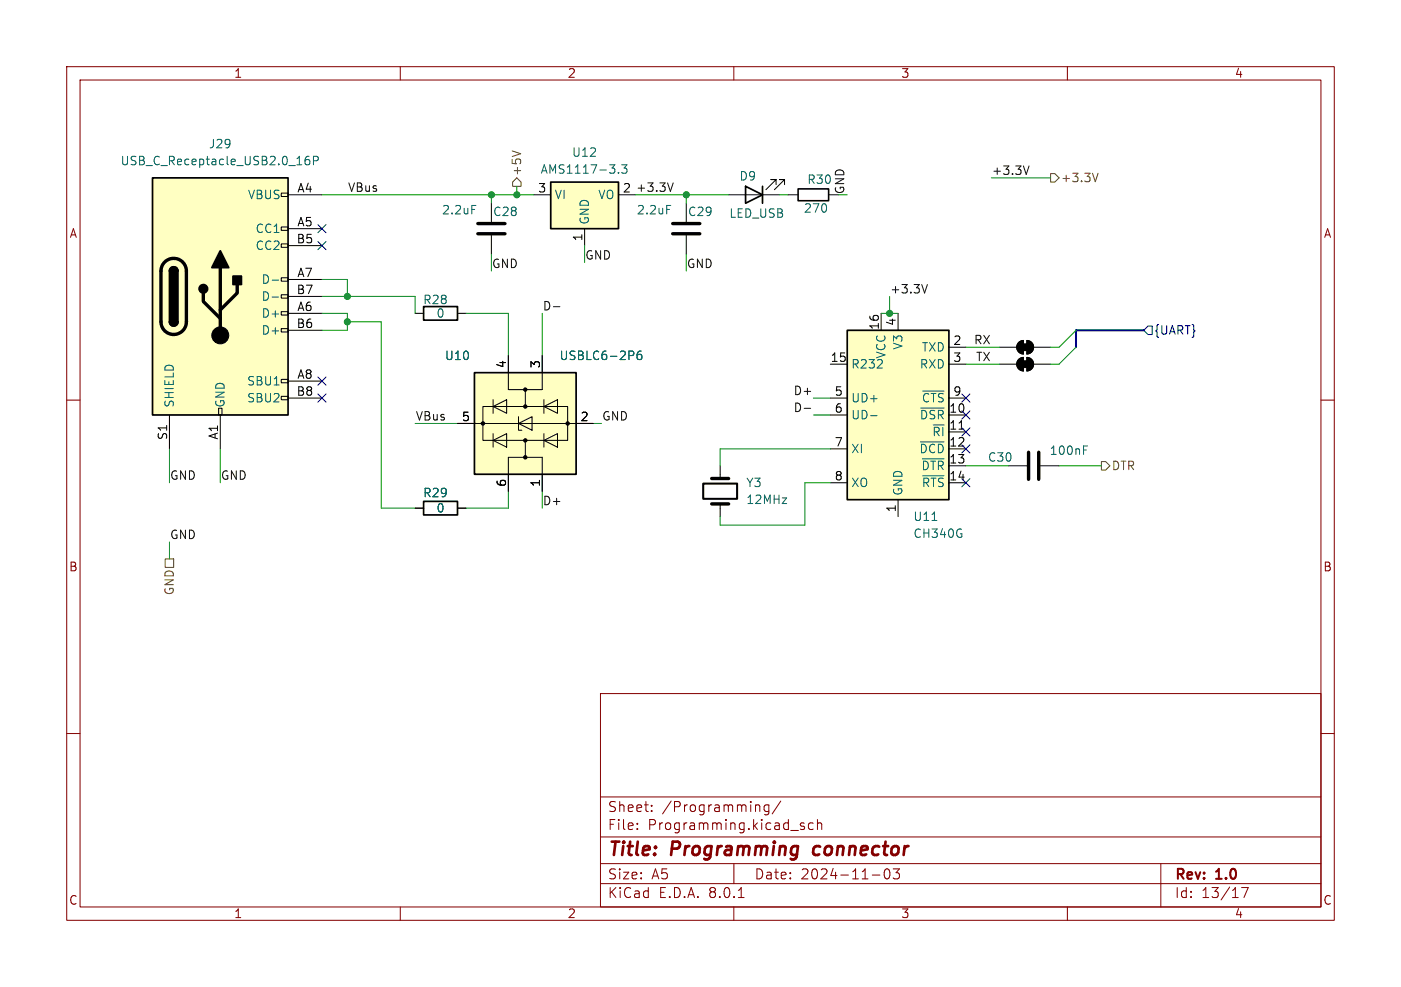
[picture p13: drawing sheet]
<svg xmlns="http://www.w3.org/2000/svg" width="210mm" height="148mm" viewBox="0 0 210 148" stroke-linecap="round" stroke-linejoin="round" font-family="sans-serif">
<defs><g id="words">
<g font-size="2.8" fill="#840000">
<text x="91" y="128.9">Title:</text>
<text x="100.7" y="128.9">Programming</text>
<text x="122.8" y="128.9">connector</text>
</g>
<g font-size="2.1" fill="#840000">
<text x="91" y="124.7">File:</text>
<text x="91" y="122">Sheet:</text>
<text x="97.1" y="124.7">Programming.kicad_sch</text>
<text x="99.2" y="122">/Programming/</text>
<text x="91" y="134.9">KiCad</text>
<text x="91" y="132.1">Size:</text>
<text x="97.7" y="132.1">A5</text>
<text x="98.7" y="134.9">E.D.A.</text>
<text x="106.3" y="134.9">8.0.1</text>
<text x="113" y="132.1">Date:</text>
<text x="120" y="132.1">2024-11-03</text>
<text x="176" y="132.3">Rev:</text>
<text x="176" y="134.9">Id:</text>
<text x="180.1" y="134.9">13/17</text>
<text x="182.4" y="132.3">1.0</text>
</g>
<g font-size="1.8" fill="#840000">
<text x="35" y="11.9">1</text>
<text x="85" y="11.9">2</text>
<text x="135" y="11.9">3</text>
<text x="185" y="11.9">4</text>
<text x="10.3" y="35.9">A</text>
<text x="198.4" y="35.9">A</text>
<text x="10.3" y="85.9">B</text>
<text x="198.3" y="85.9">B</text>
<text x="10.3" y="135.9">C</text>
<text x="35" y="137.9">1</text>
<text x="85" y="137.9">2</text>
<text x="135" y="137.9">3</text>
<text x="185" y="137.9">4</text>
<text x="198.3" y="135.9">C</text>
</g>
<g font-size="1.8" fill="#006464">
<text x="31.2" y="22.5">J29</text>
<text x="85.7" y="23.7">U12</text>
<text x="18" y="25">USB_C_Receptacle_USB2.0_16P</text>
<text x="80.9" y="26.3">AMS1117-3.3</text>
<text x="110.8" y="27.3">D9</text>
<text x="120.9" y="27.8">R30</text>
<text x="37.1" y="30.1">VBUS</text>
<text x="38.2" y="35.2">CC1</text>
<text x="66.2" y="32.4">2.2uF</text>
<text x="73.8" y="32.6">C28</text>
<text x="83.1" y="30.1">VI</text>
<text x="88.5" y="33.8" transform="rotate(-90 88.5 33.8)">GND</text>
<text x="89.6" y="30.1">VO</text>
<text x="95.4" y="32.4">2.2uF</text>
<text x="103" y="32.6">C29</text>
<text x="109.2" y="32.9">LED_USB</text>
<text x="120.4" y="32.1">270</text>
<text x="38.2" y="37.7">CC2</text>
<text x="39.1" y="47.9">D+</text>
<text x="39.1" y="42.8">D-</text>
<text x="39.1" y="45.3">D-</text>
<text x="63.3" y="45.8">R28</text>
<text x="65.3" y="47.9">0</text>
<text x="39.1" y="50.4">D+</text>
<text x="132.9" y="53.9" transform="rotate(-90 132.9 53.9)">VCC</text>
<text x="135.5" y="52.5" transform="rotate(-90 135.5 52.5)">V3</text>
<text x="138.1" y="52.9">TXD</text>
<text x="36.9" y="58">SBU1</text>
<text x="66.6" y="54.2">U10</text>
<text x="83.8" y="54.2">USBLC6-2P6</text>
<text x="127.5" y="55.5">R232</text>
<text x="137.8" y="55.5">RXD</text>
<text x="26.3" y="61.2" transform="rotate(-90 26.3 61.2)">SHIELD</text>
<text x="33.9" y="61.2" transform="rotate(-90 33.9 61.2)">GND</text>
<text x="36.9" y="60.6">SBU2</text>
<text x="127.5" y="60.6">UD+</text>
<text x="127.5" y="63.1">UD-</text>
<text x="137.8" y="63.1">~{DSR}</text>
<text x="138.1" y="60.6">~{CTS}</text>
<text x="139.7" y="65.6">~{RI}</text>
<text x="127.5" y="68.2">XI</text>
<text x="137.7" y="68.2">~{DCD}</text>
<text x="138" y="70.7">~{DTR}</text>
<text x="148" y="69.4">C30</text>
<text x="157.2" y="68.4">100nF</text>
<text x="63.3" y="74.8">R29</text>
<text x="65.3" y="77.1">0</text>
<text x="111.8" y="73.3">Y3</text>
<text x="111.8" y="75.8">12MHz</text>
<text x="127.5" y="73.3">XO</text>
<text x="135.5" y="74.4" transform="rotate(-90 135.5 74.4)">GND</text>
<text x="138.1" y="73.3">~{RTS}</text>
<text x="136.8" y="78.3">U11</text>
<text x="136.8" y="80.9">CH340G</text>
</g>
<g font-size="1.8">
<text x="44.5" y="29">A4</text>
<text x="80.6" y="29">3</text>
<text x="44.5" y="34">A5</text>
<text x="44.4" y="36.6">B5</text>
<text x="44.5" y="41.7">A7</text>
<text x="87.4" y="36.3" transform="rotate(-90 87.4 36.3)">1</text>
<text x="44.4" y="44.2">B7</text>
<text x="44.5" y="46.7">A6</text>
<text x="44.4" y="49.3">B6</text>
<text x="131.8" y="49.6" transform="rotate(-90 131.8 49.6)">16</text>
<text x="134.4" y="49" transform="rotate(-90 134.4 49)">4</text>
<text x="142.8" y="51.8">2</text>
<text x="44.4" y="59.4">B8</text>
<text x="44.5" y="56.9">A8</text>
<text x="75.9" y="55.3" transform="rotate(-90 75.9 55.3)">4</text>
<text x="81" y="55.3" transform="rotate(-90 81 55.3)">3</text>
<text x="124.4" y="54.4">15</text>
<text x="125" y="59.4">5</text>
<text x="142.8" y="54.4">3</text>
<text x="142.8" y="59.4">9</text>
<text x="69.1" y="63.2">5</text>
<text x="86.9" y="63.2">2</text>
<text x="125" y="62">6</text>
<text x="142.2" y="62">10</text>
<text x="142.2" y="64.5">11</text>
<text x="25.1" y="66.1" transform="rotate(-90 25.1 66.1)">S1</text>
<text x="32.8" y="66" transform="rotate(-90 32.8 66)">A1</text>
<text x="125" y="67.1">7</text>
<text x="142.2" y="67.1">12</text>
<text x="142.2" y="69.6">13</text>
<text x="75.9" y="73.1" transform="rotate(-90 75.9 73.1)">6</text>
<text x="81" y="73.1" transform="rotate(-90 81 73.1)">1</text>
<text x="125" y="72.1">8</text>
<text x="134.4" y="76.9" transform="rotate(-90 134.4 76.9)">1</text>
<text x="142.2" y="72.1">14</text>
</g>
<g font-size="1.8" fill="#0f0f0f">
<text x="52.1" y="28.9">VBus</text>
<text x="93.3" y="29">2 +3.3V</text>
<text x="148.6" y="26.3">+3.3V</text>
<text x="73.7" y="40.3">GND</text>
<text x="87.6" y="39">GND</text>
<text x="102.9" y="40.3">GND</text>
<text x="81.3" y="46.6">D-</text>
<text x="133.3" y="44.1">+3.3V</text>
<text x="145.9" y="51.7">RX</text>
<text x="118.9" y="59.3">D+</text>
<text x="146.2" y="54.3">TX</text>
<text x="62.2" y="63.2">VBus</text>
<text x="90.2" y="63.2">GND</text>
<text x="118.9" y="61.9">D-</text>
<text x="25.4" y="72">GND</text>
<text x="33" y="72">GND</text>
<text x="81.3" y="75.9">D+</text>
<text x="25.4" y="80.9">GND</text>
</g>
<g font-size="1.8" fill="#725600">
<text x="78.3" y="26.5" transform="rotate(-90 78.3 26.5)">+5V</text>
<text x="158.9" y="27.5">+3.3V</text>
<text x="166.6" y="70.7">DTR</text>
<text x="26.3" y="89.4" transform="rotate(-90 26.3 89.4)">GND</text>
</g>
<text font-size="1.8" fill="#009600" x="126.7" y="29.2" transform="rotate(-90 126.7 29.2)">GND</text>
<text font-size="1.8" fill="#000084" x="172.9" y="50.4">{UART}</text>
</g></defs>
<g fill="none" stroke="#840000" stroke-width=".15">
<path d="M10 10h190v128h-190zM12 12h186v124h-186zM60 10v2M110 10v2M160 10v2M10 60h2M198 60h2M10 110h2M90 104h108v32h-108zM90 119.5h108M198 110h2M60 136v2"/>
<path d="M90 132.5h108M90 129.5h108M90 125.5h108M95.5 124.2v.2M95.5 123.5v.1M97.7 121.5v.2M97.7 120.8v.1M110 136v2M110 129.5v3M110.7 134.6h.8M113.7 120.7l.2 .2v.8M115.3 120.7v1.2a.41 .41 0 0 1-.7 .2"/>
<path d="M115.3 120.8l-.5-.1-.3 .3v.4l.2 .2h.6M117 120.1l-1.2 1.9M120 123.8l.5 .2 .1 .2-.2 .2-.4-.1M120 123.5h.5M121.9 123.5l-.4-.1-.3 .3v.4l.1 .2h.6M122.5 123.5a.37 .37 0 0 1 .7 .1v.8M122.5 122.9v1.5M130.8 131.2h1.1M132.7 130.4l.3-.1a.94 .94 0 0 1 0 1.5h-.1a.91 .91 0 0 1-.2-1.4zM133.9 130.3h.9l-.5 .6a.41 .41 0 0 1 .5 .2v.4l-.1 .2-.6 .1-.2-.2M160 136v2M174 129.5v6.5"/>
<path d="M186.1 133.1h1l-.6 1.5"/>
</g>
<path d="M122.1 127.1l-.2 .7 .3 .4" fill="none" stroke="#840000" stroke-width=".4"/>
<path d="M153.2 54.1h1v1h-1zM152.7 53.9l.4-.2 .3-.1v2a1.02 1.02 0 0 1-.9-.6 1.02 1.02 0 0 1 .2-1.1zM153.9 53.6a1.02 1.02 0 0 1 1 1 1.02 1.02 0 0 1-1 1z" fill="#000" stroke="#000" stroke-width=".15"/>
<g fill="none" stroke="#000" stroke-width=".15">
<path d="M73.7 30.5v2.8M73.7 35.3v2.8M109.2 29.2h7.6M116.3 27.7v-.8h-.7h.7l-1.5 1.5M117.6 27.7v-.8h-.8h.8l-1.5 1.5M62.2 47h1.3M68.6 47h1.2M149.9 54.6h2.5M152.7 53.9l.4-.2 .3-.1v2a1.02 1.02 0 0 1-.9-.6 1.02 1.02 0 0 1 .2-1.1zM153.9 53.6a1.02 1.02 0 0 1 1 1 1.02 1.02 0 0 1-1 1zM154.9 54.6h2.6M62.2 76.2h1.3"/>
<path d="M68.6 76.2h1.2"/>
</g>
<path d="M111.8 27.9l2.5 1.3-2.5 1.3zM114.3 27.9v2.6M63.5 46h5.1v2h-5.1zM63.5 75.2h5.1v2h-5.1z" fill="none" stroke="#000" stroke-width=".25"/>
<path d="M71.6 33.5h4.1M71.6 35.1h4.1" fill="none" stroke="#000" stroke-width=".51"/>
<path d="M70.7 30.8h.6" fill="none" stroke="#006464" stroke-width=".15"/>
<path d="M71.1 55.9h15.3v15.2h-15.3z" fill="#ffffc2"/>
<path d="M71.1 55.9h15.3v15.2h-15.3z" fill="none" stroke="#000" stroke-width=".25"/>
<g fill="#000" stroke="#000" stroke-width=".15">
<circle cx="78.7" cy="58.4" r=".25"/>
<circle cx="72.4" cy="63.5" r=".25"/>
<circle cx="78.7" cy="66" r=".25"/>
<circle cx="78.7" cy="68.6" r=".25"/>
<circle cx="78.7" cy="61" r=".25"/>
<circle cx="85.1" cy="63.5" r=".25"/>
</g>
<g fill="none" stroke="#000" stroke-width=".15">
<path d="M102.9 30.5v2.8M102.9 35.3v2.8M73.9 59.9v2.1M76.2 53.3v5.1h2.5v2.6M81.3 53.3v5.1h-2.6M81.5 59.9v2.1M68.6 63.5h20.3M72.4 61h12.7v5h-12.7zM73.9 66l2-1v2.1zM73.9 61l2-1.1v2.1zM73.9 65v2.1M77.7 63.5l2.1-1v2z"/>
<path d="M77.7 62.5v2h.5M78.7 66v2.6h-2.5v5.1M78.7 68.6h2.6v5.1M81.5 66l2.1-1v2.1zM81.5 61l2.1-1.1v2.1zM81.5 65v2.1M107.9 69.9v1.9M107.9 75.6v1.9"/>
</g>
<path d="M99.9 30.8h.6M94.9 52.7l.1 .2-.1 .4M96.1 52.6a.5 .5 0 0 0-.6 .6v.5l.1 .2h.4l.2-.1v-.4l-.1-.2-.4-.1-.2 .3" fill="none" stroke="#006464" stroke-width=".15"/>
<path d="M100.8 33.5h4.1M100.8 35.1h4.1M106.7 71.8h2.5M106.7 75.6h2.5" fill="none" stroke="#000" stroke-width=".51"/>
<path d="M105.4 72.5h5.1v2.3h-5.1z" fill="none" stroke="#000" stroke-width=".3"/>
<path d="M82.5 27.3h10.2v7h-10.2z" fill="#ffffc2"/>
<path d="M82.5 27.3h10.2v7h-10.2z" fill="none" stroke="#000" stroke-width=".25"/>
<path d="M80 29.2h2.5M87.6 34.3v2.5M118.1 29.2h1.5M124.2 29.2h1.5" fill="none" stroke="#000" stroke-width=".15"/>
<path d="M92.7 25.9v.1M93.2 24.7h.8l-.4 .5 .3 .1v.6l-.2 .1h-.3l-.2-.1" fill="none" stroke="#006464" stroke-width=".15"/>
<path d="M119.6 28.3h4.6v1.8h-4.6z" fill="none" stroke="#000" stroke-width=".24"/>
<path d="M127 49.5h15.2v25.4h-15.2z" fill="#ffffc2"/>
<path d="M127 49.5h15.2v25.4h-15.2z" fill="none" stroke="#000" stroke-width=".25"/>
<g fill="none" stroke="#000" stroke-width=".15">
<path d="M124.5 54.6h2.5M124.5 59.7h2.5M132.1 47v2.5M134.6 47v2.5M142.2 54.6h2.6M142.2 52.1h2.6M142.2 59.7h2.6M149.9 52.1h2.5M152.7 51.4l.4-.3h.3v2a1.02 1.02 0 0 1-.9-.6 1.02 1.02 0 0 1 .2-1.1zM153.9 51.1a1.02 1.02 0 0 1 1 1 1.02 1.02 0 0 1-1 1zM154.9 52.1h2.6M124.5 62.2h2.5"/>
<path d="M124.5 67.3h2.5M124.5 72.4h2.5M134.6 74.9v2.6M142.2 62.2h2.6M142.2 64.8h2.6M142.2 67.3h2.6M142.2 69.9h2.6M142.2 72.4h2.6M143.8 64.4h.7M151.1 69.9h2.8M156 69.9h2.7"/>
</g>
<path d="M138.3 58.6h3.2M130.5 62.3h1M137.9 66.3h3.6M138 61.2h3.5M138.3 68.8h3.2M138.3 71.3h3.2M139.7 78h.7M162.4 67.5h.4M162.4 66.9h.6" fill="none" stroke="#006464" stroke-width=".15"/>
<path d="M154.2 67.8v4.1M155.7 67.8v4.1" fill="none" stroke="#000" stroke-width=".51"/>
<path d="M153.2 51.6h1v1h-1zM152.7 51.4l.4-.3h.3v2a1.02 1.02 0 0 1-.9-.6 1.02 1.02 0 0 1 .2-1.1zM153.9 51.1a1.02 1.02 0 0 1 1 1 1.02 1.02 0 0 1-1 1z" fill="#000" stroke="#000" stroke-width=".15"/>
<path d="M22.9 26.7h20.3v35.5h-20.3z" fill="#ffffc2"/>
<g fill="none" stroke="#000" stroke-width=".15">
<path d="M42.2 36.6h1v.5h-1zM42.2 34h1v.5h-1zM42.2 29h1v.5h-1zM43.2 29.2h5.1M43.2 34.3h5.1M43.2 36.8h5.1M42.2 59.4h1v.5h-1zM42.2 56.9h1v.5h-1zM42.2 49.3h1v.5h-1zM42.2 46.7h1v.5h-1zM42.2 44.2h1v.5h-1zM42.2 41.7h1v.5h-1z"/>
<path d="M43.2 47h5.1M43.2 41.9h5.1M43.2 57.2h5.1M43.2 49.5h5.1M43.2 44.5h5.1M43.2 59.7h5.1M76.2 53.3v2.6M81.3 53.3v2.6M25.4 62.2v5.1M32.8 61.2h.5v1h-.5zM33 62.2v5.1M62.2 76.2h1.3"/>
<path d="M68.6 76.2h1.2M68.6 63.5h2.5M76.2 71.1v2.6M81.3 71.1v2.6M86.4 63.5h2.5"/>
</g>
<path d="M22.9 26.7h20.3v35.5h-20.3zM25.4 48.3a.64 .64 0 0 0 .6 .6 .64 .64 0 0 0 .7-.6M25.4 40.6a.64 .64 0 0 1 .6-.6 .64 .64 0 0 1 .7 .6" fill="none" stroke="#000" stroke-width=".25"/>
<path d="M24.7 39.3a1.91 1.91 0 0 1 2.1-.4 1.91 1.91 0 0 1 1.1 1.7v7.7a1.91 1.91 0 0 1-1.9 1.9 1.91 1.91 0 0 1-1.9-1.9v-7.8a1.91 1.91 0 0 1 .6-1.2zM30.5 43.9v1.3l2.5 2.6M33 40.1v10.2M35.6 42.7v1.2l-2.6 2.6" fill="none" stroke="#000" stroke-width=".51"/>
<g fill="#000" stroke="#000" stroke-width=".25">
<path d="M25.4 48.3h1.3a.64 .64 0 0 1-.7 .6 .64 .64 0 0 1-.6-.6zM25.4 40.6h1.3v7.7h-1.3zM25.6 40.2a.64 .64 0 0 1 .7-.1 .64 .64 0 0 1 .4 .5h-1.3zM33 37.6l1.3 2.5h-2.6zM34.9 41.4h1.3v1.3h-1.3z"/>
<circle cx="30.5" cy="43.3" r=".63"/>
</g>
<circle cx="33" cy="50.3" r="1.27" fill="#000" stroke="#000" stroke-width=".15"/>
<path d="M46.3 23.4a.5 .5 0 0 0-.6 .6v.5l.1 .1 .4 .1 .2-.1v-.4l-.1-.2-.3-.1-.3 .3M47 24.1l.6-.1 .1-.1v-.3l-.2-.2h-.5v1.3M40.8 42h1M40.8 44.5h1M94.9 52.7l.1 .2-.1 .4M96.1 52.6a.5 .5 0 0 0-.6 .6v.5l.1 .2h.4l.2-.1v-.4l-.1-.2-.4-.1-.2 .3" fill="none" stroke="#006464" stroke-width=".15"/>
<g fill="none" stroke="#000084" stroke-width=".15">
<path d="M47.7 36.2l1.2 1.2M47.7 33.7l1.2 1.2M48.9 36.2l-1.2 1.2M48.9 33.7l-1.2 1.2M47.7 59.1l1.2 1.2M47.7 56.5l1.2 1.3M48.9 59.1l-1.2 1.2M48.9 56.5l-1.2 1.3M144.2 59.1l1.2 1.2M145.4 59.1l-1.2 1.2M172.1 48.9h.6v1.3h-.6l-.7-.7zM144.2 71.8l1.2 1.2"/>
<path d="M144.2 64.2l1.2 1.2M144.2 66.7l1.2 1.2M144.2 61.6l1.2 1.2M145.4 71.8l-1.2 1.2M145.4 64.2l-1.2 1.2M145.4 66.7l-1.2 1.2M145.4 61.6l-1.2 1.2"/>
</g>
<path d="M76.8 22.6l1.2 .5M77.5 26.7l.6 .6v.6h-1.3v-.6zM157.5 26h.6l.6 .7-.6 .6h-.6zM164.6 26l-.4 1.2M165.1 69.2h.6l.7 .7-.7 .6h-.6zM24.8 83.8h1.2v1.3h-1.2z" fill="none" stroke="#725600" stroke-width=".15"/>
<path d="M100.9 27.4l-.4 1.3M154.3 24.9l-.5 1.3M83 46h.9M139 42.7l-.4 1.2M120.5 61.2h1" fill="none" stroke="#0f0f0f" stroke-width=".15"/>
<path d="M171.4 49.5h-10.1v2.6" fill="none" stroke="#000084" stroke-width=".3"/>
<g fill="none" stroke="#009600" stroke-width=".15">
<path d="M48.3 29.2h31.7M73.7 29.2v1.3M73.7 38.1v2.5M77.5 27.9v1.3M87.6 36.8v2.6M95.2 29.2h14M102.9 29.2v1.3M102.9 38.1v2.5M116.8 29.2h1.3M148.6 26.7h8.9M48.3 41.9h3.8v2.6M48.3 47h3.8v2.5h-3.8"/>
<path d="M48.3 44.5h13.9v2.5M52.1 48.3h5v27.9h5.1M69.8 47h6.4v6.3M81.3 47v6.3M121.9 59.7h2.6M132.1 47h2.5M133.3 44.5v2.5M144.8 54.6h5.1M144.8 52.1h5.1M161.3 52.1l-2.6 2.5h-1.2M161.3 49.5l-2.6 2.6h-1.2M25.4 67.3v5.1"/>
<path d="M33 67.3v5.1M62.2 63.5h6.4M76.2 73.7v2.5h-6.4M81.3 73.7v2.5M88.9 63.5h1.3M121.9 62.2h2.6M124.5 67.3h-16.6v2.6M124.5 72.4h-3.9v6.3h-12.7v-1.2M144.8 69.9h6.3M158.7 69.9h6.4M25.4 81.3v2.5"/>
</g>
<g fill="#009600" stroke="#009600" stroke-width=".15">
<circle cx="52.1" cy="44.5" r=".46"/>
<circle cx="52.1" cy="48.3" r=".46"/>
<circle cx="102.9" cy="29.2" r=".46"/>
<circle cx="73.7" cy="29.2" r=".46"/>
<circle cx="77.5" cy="29.2" r=".46"/>
<circle cx="133.3" cy="47" r=".46"/>
</g>
<use href="#words"/>
</svg>
